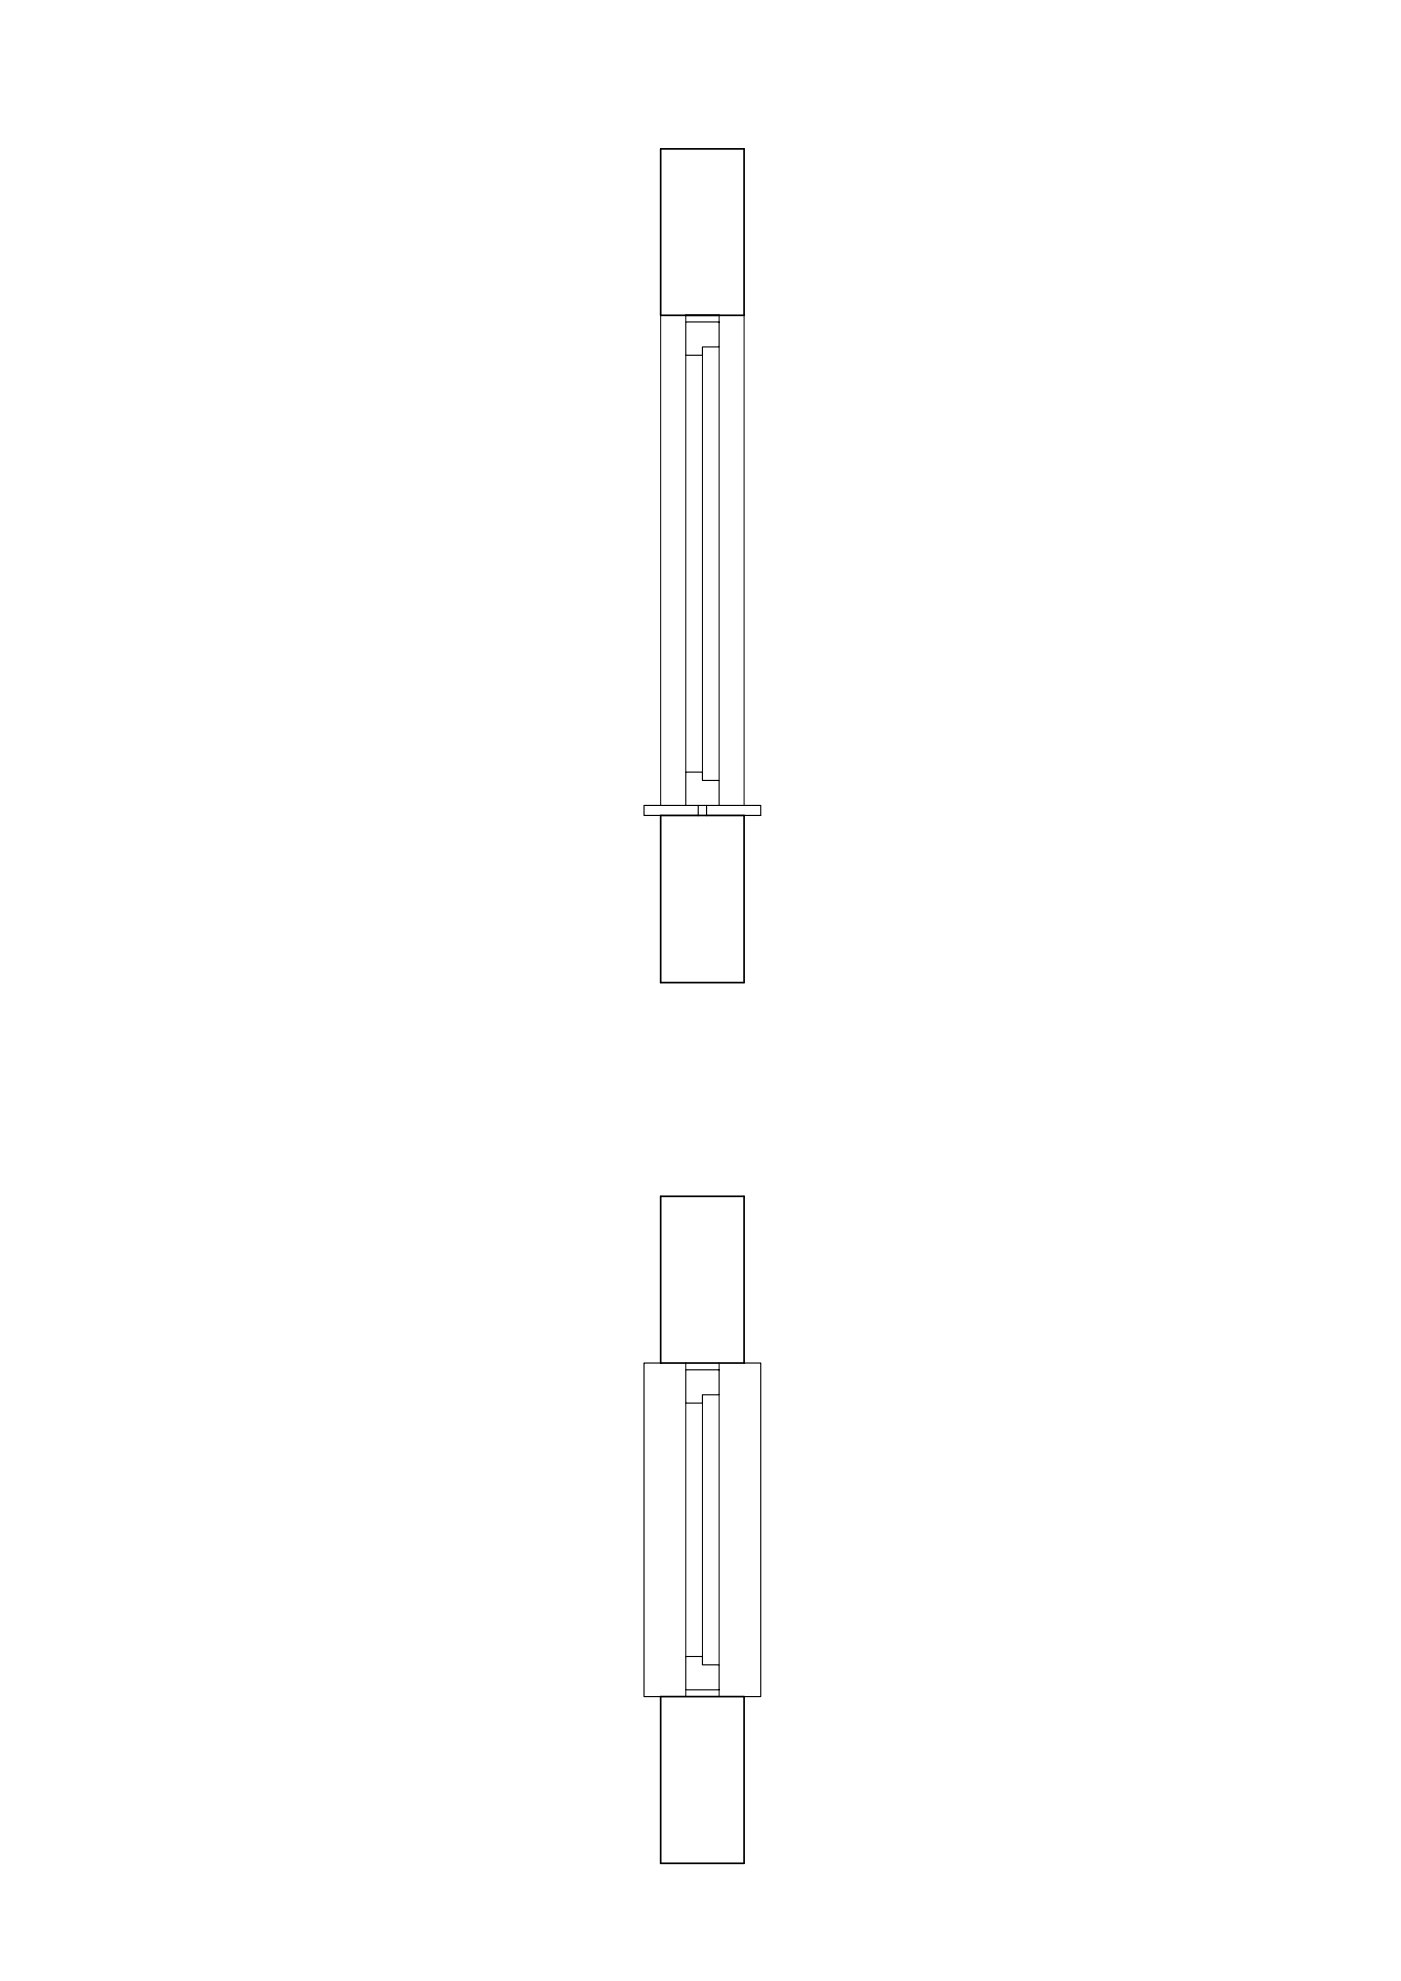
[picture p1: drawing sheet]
<svg xmlns="http://www.w3.org/2000/svg" width="420mm" height="594mm" viewBox="0 0 420 594" stroke-linecap="round" stroke-linejoin="round" font-family="sans-serif">
<!-- layer: X -->
<path d="M198.1 44.6h25.1v50h-25.1zM198.1 244.5h25.1v50.2h-25.1zM198.1 358.8h25.1v50h-25.1zM198.1 508.8h25.1v50h-25.1z" fill="none" stroke="#000" stroke-width=".51"/>
<!-- layer: 0 -->
<path d="M198.1 94.6v146.9M223.2 94.6v146.9M205.7 106.5v125M210.7 106.5v125M215.7 104v130M215.7 418.3v81M205.7 420.8v76M210.7 420.8v76" fill="none" stroke="#000" stroke-width=".3"/>
<path d="M205.7 96.5h10v7.5h-5v2.5h-5zM205.7 241.5h-12.6v3h16.3v-3M205.7 241.5v-10h5v2.5h5v7.5M205.7 241.5h10M211.9 241.5v3h16.2v-3h-12.4M198.1 408.8h-5v100h5M205.7 410.8h10v7.5h-5v2.5h-5zM223.2 408.8h4.9v100h-4.9M205.7 496.8h5v2.5h5v7.5h-10z" fill="none" stroke="#000" stroke-width=".34"/>
<!-- layer: c -->
<path d="M205.7 96.5v-1.9h10v1.9M205.7 408.8v2M215.7 408.8v2M205.7 506.8v2M215.7 506.8v2" fill="none" stroke="#000" stroke-width=".3"/>
</svg>
